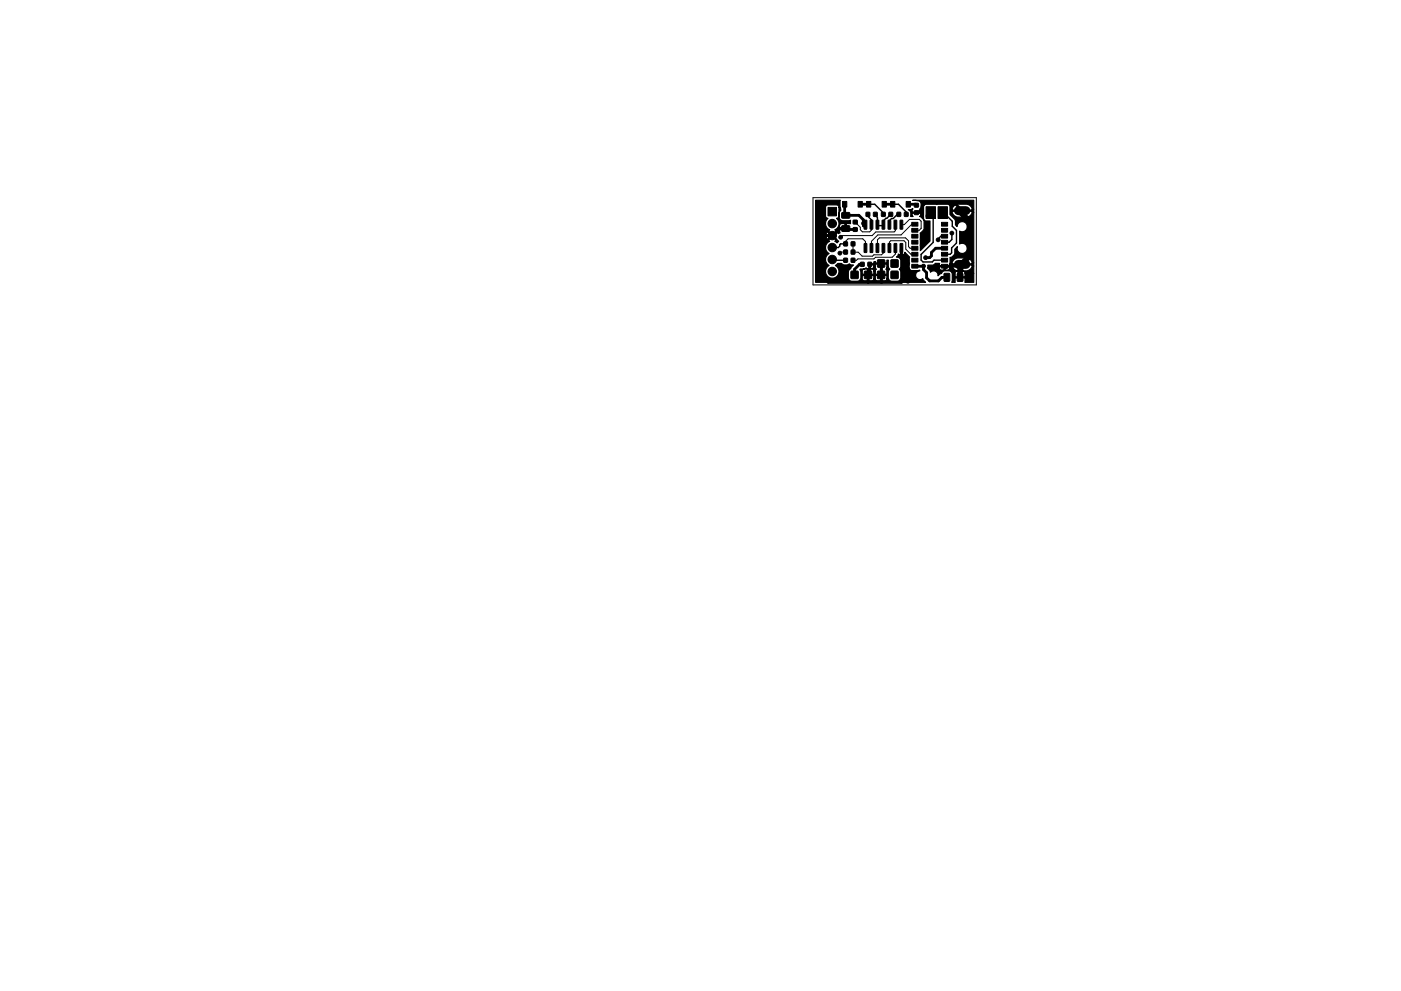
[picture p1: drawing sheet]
<svg xmlns="http://www.w3.org/2000/svg" width="297mm" height="210mm" viewBox="0 0 297 210" stroke-linecap="round" stroke-linejoin="round" font-family="sans-serif">
<g fill="none" stroke="#000" stroke-width=".21">
<path d="M172.4 41.9h34.6v18.5h-34.6zM179.3 53.5h-1l-.2 .2M179.3 51.7v-.6l.5-.4h3.1l.6 .5v1.4M180.9 53.5h.1M180.9 51.7v1.8M181.3 47.1l1.1 1.1v.5l.5 .5h1.5l.4-.4v-.9M186 52.6v-1.7l.5-.4h5.5l.6 .6v1.2l.4 .4h1M187.3 52.6v1.1l-.4 .4h-1.6l-.3 .2h-2.2l-.8-.8h-1.1M188.6 52.8v-1.4l.3-.3h2.8l.3 .3v1.5l1.1 1h.9M189.8 47.9v1l-.2 .3h-3.9l-.8 .8h-6.3l-.4 .3M189.8 52.6v1.3l-.6 .7h-3.6l-.3 .3h-3.4l-.3 .3h-.7M191.1 47.7h.6l1.1-1.2h2.1l.4 .4v1.5l-.4 .5h-.9"/>
<path d="M194 47.6h-.7l-2.2 2.2h-5l-1.3 1.4v1.4M199.9 45.1h.1"/>
</g>
<g fill="#000" stroke="#000" stroke-width=".21">
<path d="M175.6 44h1.8v1.8h-1.8zM178.5 47.9h1.6v1.1l-1.6 .1zM178.5 45.1h1.6v1.1l-1.6 .1zM178.9 53.1h.8l-.1 .8h-.7zM178.9 51.3h.8l-.1 .9-.7-.1zM178.9 54.8h.8l-.1 .8h-.7zM178.6 42.7h.9v1.2h-.9zM180.5 53.1h.7v.8h-.7zM180.5 51.3h.7v.9l-.7-.1zM180.5 54.8h.7v.8h-.7zM180.5 57.6h1.4v1.5h-1.4zM180.9 48.3h.8v.7l-.8 .1z"/>
<path d="M180.9 46.7h.8v.8h-.8zM182.5 55.7h.7v.8h-.8zM181.9 42.7h.9v1.2h-.9zM183.2 46.7l.6 .1v1.7l-.1 .1-.5-.1zM183.2 51.7l.6 .1v1.7l-.1 .1-.5-.1zM183.3 57.6h1.5v1.5h-1.5zM183.6 45.1h.8v.8h-.8zM184 55.7h.8v.8h-.8zM184.5 46.7l.6 .1v1.7l-.2 .1-.4-.1zM184.5 51.7l.6 .1v1.7l-.2 .1-.4-.1zM183.7 42.7h.9v1.2h-.9zM185.2 45.1h.8l-.1 .8h-.7z"/>
<path d="M185.8 46.7l.5 .1v1.7l-.1 .1-.5-.1zM185.8 51.7l.5 .1v1.7l-.1 .1-.5-.1zM186.1 57.6h1.4v1.5h-1.4zM186.1 55.2h1.4v1.5h-1.4zM186.9 45.1h.8l-.1 .8h-.7zM187 46.7l.6 .1v1.7l-.1 .1-.5-.1zM187 51.7l.6 .1v1.7l-.1 .1-.5-.1zM187 42.7h.9v1.2h-.9zM188.3 46.7l.6 .1v1.7l-.1 .1-.5-.1zM188.3 51.7l.6 .1v1.7l-.1 .1-.5-.1zM188.5 45.1h.7v.8h-.7zM188.9 57.6h1.5v1.5h-1.5z"/>
<path d="M188.9 55.2h1.5v1.5h-1.5zM189.6 46.7l.5 .1v1.7l-.1 .1-.5-.1zM189.6 51.7l.5 .1v1.7l-.1 .1-.5-.1zM188.8 42.7h.9v1.2h-.9zM190.2 45.1h.7v.8h-.7zM190.9 46.7l.5 .1v1.7l-.1 .1-.5-.1zM190.9 51.7l.5 .1v1.7l-.1 .1-.5-.1zM191.8 45.1h.7v.8h-.7zM192.1 42.7h.9v1.2h-.9zM193.9 44.7h.8v.8h-.8zM193.9 43.2h.8v.7h-.8zM193.3 56.1h1.3v.8h-1.3z"/>
<path d="M193.3 54.8h1.3v.8h-1.3zM193.3 53.5h1.3v.8h-1.3zM193.3 52.3h1.3v.8h-1.3zM193.3 51h1.3v.8h-1.3zM193.3 49.7h1.3v.8h-1.3zM193.3 48.5h1.3v.8h-1.3zM193.3 47.2h1.3v.8h-1.3zM196.3 43.9h2v2.5h-2zM198.9 43.9h2v2.5h-2zM200.2 58l1.1 .1v1.6l-1.1-.1zM199.6 47.2h1.3v.8h-1.3zM199.6 48.5h1.3v.8h-1.3z"/>
<path d="M199.6 49.7h1.3v.8h-1.3zM199.6 51h1.3v.8h-1.3zM199.6 52.3h1.3v.8h-1.3zM199.6 53.5h1.3v.8h-1.3zM199.6 54.8h1.3v.8h-1.3zM199.6 56.1h1.3v.8h-1.3zM203 58l1.1 .1v1.6l-1.1-.1z"/>
<circle cx="176.5" cy="57.6" r=".9"/>
<circle cx="176.5" cy="47.4" r=".9"/>
<circle cx="176.5" cy="55.1" r=".9"/>
<circle cx="176.5" cy="52.5" r=".9"/>
<circle cx="176.5" cy="50" r=".9"/>
<circle cx="178.1" cy="53.7" r=".4"/>
<circle cx="178.2" cy="50.3" r=".4"/>
<circle cx="181.3" cy="58.3" r=".4"/>
<circle cx="183.1" cy="47.4" r=".4"/>
<circle cx="189.6" cy="55.7" r=".4"/>
<circle cx="189.7" cy="58.4" r=".4"/>
<circle cx="192.5" cy="59.6" r=".4"/>
<circle cx="192.5" cy="57.4" r=".4"/>
<circle cx="192.6" cy="43.3" r=".4"/>
<circle cx="195.8" cy="56.5" r=".4"/>
<circle cx="196.2" cy="54.7" r=".4"/>
<circle cx="196.7" cy="45.8" r=".4"/>
<circle cx="198.9" cy="50.9" r=".4"/>
<circle cx="200.5" cy="56.6" r=".4"/>
<circle cx="201.8" cy="49.5" r=".4"/>
</g>
<path d="M203.2 44.7h1.6M203.2 56.1h1.6" fill="none" stroke="#000" stroke-width="1.9"/>
<path d="M192.5 57.4v2.2M203.8 44.7v.5l1.8 1.8v7.3l-2 2v2.5" fill="none" stroke="#000" stroke-width="1.2"/>
<g fill="none" stroke="#000" stroke-width=".6">
<path d="M176.9 50h-1.6l-1.9 1.8v5.9l2.2 2.2h15.5l.4-.3h1v-.3M179.1 43.3v2.2l.2 .2h2.8l.9 .9v.7M179.4 48.3l-.1 .1M181.3 48.7h-1.8l-.2-.2h-1.1l-1.5 1.5M182.4 43.3h1.8M182.8 56.1h-.5l-1.1 1v1.2M183.1 47.4v.5h.4M184.4 56.1v1.9l-.4 .3 .1 1.6M186.8 55.9l.1 4M187.3 45.3v.2M187.5 43.3h1.8M191.1 52.8v2l1.4 1.4v1.2"/>
<path d="M192.6 43.3h1.5l.2 .2M193.6 56.5h2.2v.7l.7 .6v1.1l.6 .7h1.9l.7-.8h1.1M200.3 52.7h-1.9l-.9 .9v.7l-.4 .4h-.9M203.8 56.1l-.4 .4h-3.1M204 44.7l-1.7-1.7h-6l-.8 .7v.5l-.9 .9h-.3M205.6 50.5h.1"/>
</g>
<g fill="none" stroke="#000" stroke-width=".3">
<path d="M175.7 57.6h.8M176.5 55.1l.1 .1h2.7M178.2 50.3h.1M179.3 51.7h-1.1l-.5 .8h-1.2M184 45.5v.4l.8 .7v1.3M184.2 43.3h1.3l1.8 1.9v.3M185.6 45.5v.2l.4 .4v1.8h1.3v-1.1l.5-.5M187.8 46.3h.1M188.8 45.5h.1l-.9 .8h-.2M189.3 43.3h1.2l1.6 1.7v.5M190.6 45.5h-.3l-.9 .9h-.4l-.4 .4v1.1M193.9 48.8l.1 .1"/>
<path d="M197.1 45.8l-.1 .1M197.9 45.7v5.7l-2.6 2.6v1.2l.4 .4h2l.3-.4h2.3M199.9 45.1h.2l1.8 1.8v1.1l.9 .9v2.7l-1 1v1l-.3 .3h-1.2M200.3 50.1h-.8l-.7 .7M201.8 49.5v1.3l-.6 .6h-1.3"/>
</g>
<circle cx="192.6" cy="43.3" r=".3" fill="#000"/>
<path d="M172.9 42.5h5.3l-.1 1.5h-.2l-.2-.4-.3-.1h-2l-.3 .2-.1 2.2 .2 .3 .3 .1a1.43 1.43 0 0 0 .4 2.5l-.2 .2 .8 .8 .7-.8-.2-.2 .1-.1a1.43 1.43 0 0 0 .3-2.4l.4-.3 .1-2h.2l.2 .7-.4 .5v.9a.78 .78 0 0 0 .8 .7l1.6-.1v.8h-2.1l-.2 .4 .1 .5h1.1v-.9h.2l.1 1.1h-1.4l-.1 .5 .1 .3-.4 .2-.3-.4-.8 .8h-.3l-.8-.8-.2 .1-.2 .6 .2 .8 .2 .1 .8-.8h.3l1.2 1.2-.3 .3-.5-.3 .2-.3-.7-.7-.8 .7 .2 .3a1.43 1.43 0 0 0-.9 1.3 1.43 1.43 0 0 0 .8 1.3 1.43 1.43 0 0 0 0 2.5 1.43 1.43 0 0 0-.5 2.2 1.43 1.43 0 0 0 2.3 0 1.43 1.43 0 0 0-.5-2.2l.5-.4 .9 .1a1.29 1.29 0 0 0 1.5 0l.9 .2-1 1.2v1.5a.78 .78 0 0 0 .7 .8h1.3l.4-.3 .2-.5v-1.3l-.2-.4 .1-.1h.8l.4-.3 .6 .2 .1-1.1 .9 .1 .1-.5h.3l.1 .3h2.2l.1-.6h.3l.1 1.5h-.4l-.1-.7h-2.2l-.1 .6h-.3l-.1-.4h-.7v.7a.44 .44 0 0 0 .5 .1 .44 .44 0 0 0 .3-.4h.3v.3a.22 .22 0 0 1 .2 .2 .22 .22 0 0 1-.2 .2v.2h-.3l-.4-.4h-1.7l-.4 .2v.8l1.1 .1v-1h.3v1h1l.1-.7h.3l.1 .7h1v-2.2h.2v2.2l1.1-.1v-.7l-.2-.3 .2-.4h.4l.3 .4-.4 .5 .1 1.5h-.4l-.1-.7h-2.2l-.1 .7h-.3l-.1-.7h-2.3v1l.3 .2h.6l.1-1.2h.3l.1 1.2 .7-.1 .3-.4h.3l.2 .4 .8 .1 .1-1.2h.2l.1 1.2 .8-.1 .2-.4h.4l.6 .6h1.2a.78 .78 0 0 0 .8-.8v-1.3l-.3-.5 .3-.5v-1.3a.8 .8 0 0 0-.9-.7l.4-.7 .3 .1 .2-.1v-1.4h.2v1.4l.5 .1 .1-.5 1 1v1.3a1.37 1.37 0 0 0 .4 1.6l1.8-.1v.2a.93 .93 0 0 0-.8 1.3 .93 .93 0 0 0 1.4 .3l.6 .8h-23.3zM181.2 48.6l.2-.1 .1 .3h-.3zM193.5 42.5h13v1.9a.53 .53 0 0 1-.6-.6l-1-.5h-1.8l-.8 .3-.4 .8v.2h4.2v-.2h.4v.6h-.4v-.2h-4.2a1.15 1.15 0 0 0 1.2 1.3h.8v-1.3h.2v1.3a1.61 1.61 0 0 0 2-1l.4-.1v10.8h-.4l-.2-.6-.7-.4-2.1-.1a1.15 1.15 0 0 0-1.2 1.3h4.2v-.2h.4v.6h-.4v-.2h-4.2v.3l.2 .4h-.8l-.1-.3-2 .1 .1 .4 .3 .2 .5-.1v-.6h.3l.1 .7h.6l.2-.4a1.79 1.79 0 0 1 1.5 .5l1.1 .1v-1.3h.2v1.3l1.1-.1 .7-.4a.53 .53 0 0 1 .6-.6v1.6h-1.9l-.1-.3-.3-.2-1.4 .1-.3 .4 .1 .7h.8v-1h.3v1h.8l.1-.7h1.9v1.9h-1.9l-.1-.9h-1.9l-.1 .9h-.7l.1-1.8-.2-.4-.4-.2h-1.2l-.5 .5-.7 .5a.93 .93 0 0 0-.6-.9 .93 .93 0 0 0-1 .2l-.2-.4-.5-.5 .1-.6 1.1-.1 .5-.3h.9l.1 .5h1.9l.2-.7v-1.1l.5-.1 .4-.5 .1-1.1 .6-.6a1.08 1.08 0 0 0 1 1.5 1.08 1.08 0 0 0 1-1.4 1.08 1.08 0 0 0-1.6-.6l.1-2.8a1.08 1.08 0 0 0 1.5-.5 1.08 1.08 0 0 0-.8-1.5 1.08 1.08 0 0 0-1.3 1.1l-.3-.4-.1-1.1-1.1-1.1v-1.7l-.2-.4h-5.2l-.2 .5v2.6l.3 .3 1.1 .1v4.2l-2.1 2.1v-3.7l.8-.8v-1.8l-.2-.4-.7-.6a.44 .44 0 0 0 .1-.7h-1.6l-.1 .4 .2 .3h-.5l-.1-1-.4-.4h.5l.4-.3v.8h1.6l.1-.4-.2-.3 .2-.1a1.25 1.25 0 0 0-.2-1.5z" fill="#000" stroke="#000" stroke-width=".25"/>
</svg>
